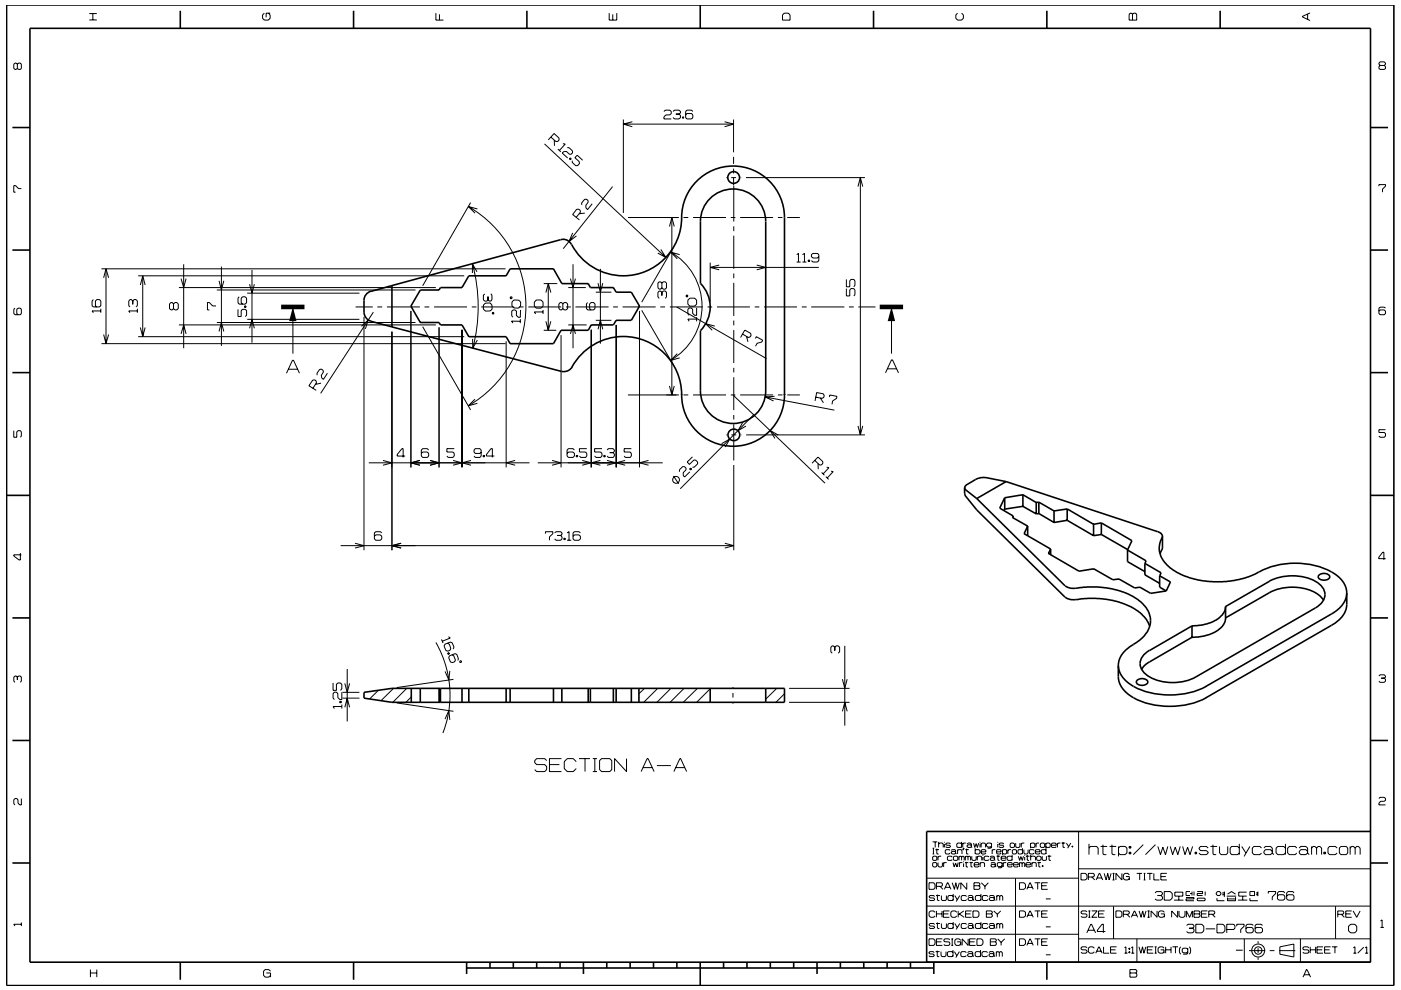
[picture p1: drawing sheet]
<svg xmlns="http://www.w3.org/2000/svg" width="297mm" height="210mm" viewBox="0 0 297 210" stroke-linecap="round" stroke-linejoin="round" font-family="sans-serif">
<g fill="none" stroke="#000" stroke-width=".21">
<path d="M3.7 13.6l-.3-.2h-.2l-.3 .2v.9l.3 .2 .5-.2M3.7 13.6l.2-.2h.4l.2 .2v.9l-.2 .2h-.4l-.2-.2M3.7 13.6v.9M18.9 4.2h1.6M18.9 2.9h1.6M19.7 2.9v1.3M56 2.8l-.3 .4v.7l.3 .4h.9l.4-.4v-.7l-.4-.4M57.3 2.8h-.9v.9M92.4 2.8v1.5h1.6M93.2 3v1.3M129.2 2.8v1.5h1.6v-1.5M129.9 3v1.3"/>
<path d="M166.3 2.8h.8l.4 .4v1.1h-1.6v-1.1zM203 2.8l-.4 .4v.7l.4 .4h.9l.4-.4v-.7l-.4-.4M239.6 2.8h.3l.2 .2 .3-.2h.3l.3 .2v1.3h-1.6v-1.3zM240.1 3v1.3M277.2 3v1.1M277.7 2.7l-1.6 .8v.1l1.6 .8M292.6 13.9l-.2-.3v-.2l.2-.3h.9l.2 .3v.2l-.2 .3M292.6 13.9l-.2 .2v.4l.2 .2h.9l.2-.2v-.4l-.2-.2M292.6 13.9h.9M115.4 30.5l25.8 24.1M116.8 29.1l1.1 .9h.3l.3-.3v-.4l-1-1-1.3 1.4M117.5 29.8l.1 1.1"/>
<path d="M118.3 31.6l.6 .6M119.3 30.5l.5 .1-1.2 1.3M120.3 31.3h.3l.8 .7v.4l-.3 .3h-.4l-.6-.6-.6 .1-.3 .3 1.2 1M120.9 33.5l.2 .2-.2 .2-.2-.2zM121 33.6l-.2 .2M123.5 34l-1.1-1.1-.5 .5 .9 .9 .1 .4-.4 .4h-.4l-.8-.6v-.4M129.9 39.6l-10.5 13.1M132.2 26.3h23.3M132.2 25.4v19.8M134.1 25.8l-1.9 .5 1.9 .6M140.8 23.7l.3-.3h.9l.3 .3v.4l-.3 .3h-.8l-.4 .4v.4h1.5M142.7 23.7l.3-.3h1l.3 .3v.3l-.3 .2"/>
<path d="M143.3 24.2h.7M144 24.2l.3 .3v.4l-.3 .3h-1l-.3-.3M144.7 24.8h.2v.3h-.2zM144.8 24.8v.3M146.9 23.7l-.3-.3h-1l-.2 .3v1.2l.2 .3h1l.3-.3v-.5l-.3-.3h-1l-.2 .3M153.6 25.8l1.9 .5-1.9 .6M153.9 37.7h.2M155 37.7h1M155.5 25.4v6.9M155.5 33.3v1.5M155.5 35.8v1M155.5 37.8v1.5"/>
<path d="M155.6 39.4v7.6M157.1 37.7h.1M158.2 37.7h25.2M181.9 39.6l.5-1.9 .5 1.9M182.4 37.7v54.5M292.4 39.5v-.3h1.3v.3l-.6 .6v.7M4.5 40h-.6l-.6-.6h-.4v1.4h.4M21.5 57h85.7M22 58.9l.5-1.9 .5 1.9M22.5 57v15.9M29.3 58.5h69.1M30.3 58.5v12.9"/>
<path d="M38.4 59.1l.5 1.9 .6-1.9M38.9 56v17.9M46.4 59.6l.5 1.9 .6-1.9M46.9 56.6v16.8M53.4 57.2v15.5M99.3 43.8a24.4 24.4 0 0 1 0 42.3M99.8 43l-10.2 17.6M100.2 55.9a34.6 34.6 0 0 1 0 17.9M101.1 57.7l-.9-1.7v1.9M101.2 44.3l-1.9-.5 1.4 1.4M120.9 59.1l.6 1.9 .5-1.9M121.4 49.4l-.7 1.8 1.5-1.2"/>
<path d="M121.5 56v17.9M122.2 46.1l.9-1.1-.1-.4-.3-.2h-.4l-.9 1.1 1.4 1.1M124 45.2l-1.2 .1M125.6 43.2l-1 1.2-.4-.3v-.5l.5-.7v-.4l-.4-.3-.4 .1-.6 .7 .1 .5M127.3 57v15.9M133.1 46.1h10.8M140.1 52.9l1.1 1.7-1.8-.9M141.9 48l.6-1.9 .5 1.9M142.2 53.5a13.2 13.2 0 0 1 0 22.9M142.4 46.1v37.7M142.7 52.6l-6.6 11.5M144.1 54l-1.9-.5 1.4 1.4"/>
<path d="M144.9 46.1h1M146.9 46.1h7M150.6 55.7v8.4M150.6 56.7h23M152.5 56.2l-1.9 .5 1.9 .5M154.9 46.1h1M155.6 48v1M155.6 50v7M155.6 58v1M155.6 60v7M156.9 46.1h7M160.4 56.2l1.9 .5-1.9 .5"/>
<path d="M164.9 46.1h1M166.9 46.1h2.7M168.9 54l.4-.2v1.8M168.9 55.6h.9M170.1 55.6h.9M170.1 54l.5-.2v1.8M171.4 55.2h.3v.3h-.3zM171.5 55.2v.3M173.6 54.4l-.3 .3h-1l-.3-.3v-.4l.3-.2h1l.3 .2v1.3l-.3 .3h-1l-.3-.3M179.4 59.3v1.5h.8v-1.2l.2-.3h.6l.3 .3v.9l-.3 .3M3.2 65.4l-.3 .2v.9l.3 .3h1.1l.2-.3v-.9l-.2-.2h-.5l-.2 .2v.9l.2 .3M19.8 63.5l-.3 .3v1.1l.3 .2h1.3l.3-.2v-1.1l-.3-.3h-.6l-.3 .3v1.1l.3 .2"/>
<path d="M21.4 65.9h-1.9l.3 .4M21.4 65.5v.8M21.5 72.9h85.7M22 70.9l.5 2 .5-2M28.1 63.8l.3-.3h.4l.3 .3v1.1l-.3 .2M28.1 63.8l-.2-.3h-.3l-.3 .3v1.1l.3 .2M28.1 63.8v.8M29.1 65.9h-1.8l.3 .4M29.1 65.5v.8M29.3 71.4h69.1M29.8 69.5l.5 1.9 .5-1.9M29.8 60.4l.5-1.9 .5 1.9"/>
<path d="M36.8 64.5l-.3-.3h-.3l-.3 .3v.9l.3 .3h.3l.3-.3M36.8 64.5l.3-.3h.4l.3 .3v.9l-.3 .3h-.4l-.3-.3M36.8 64.5v.9M37.9 68.9h54.5M37.9 61h54.5M38.4 70.8l.5-1.9 .6 1.9M45.8 64.9h-.7l-.7-.7h-.4v1.5h.4M46 68.4h42.1M46 61.5h42.1M46.4 70.3l.5-1.9 .6 1.9M50.5 65.6v1.5h.6v-1.2l.3-.3h.6l.3 .3v1l-.3 .2M50.7 62.9l-.2 .3v1l.2 .3h1.3l.3-.3v-1l-.3-.3h-.6l-.3 .3v1l.3 .3"/>
<path d="M51.9 64.9h.3v.3h-.3zM51.9 65.1h.3M52.4 67.7h23.8M52.4 62.2h23.8M52.9 69.6l.5-1.9 .5 1.9M52.9 60.3l.5 1.9 .5-1.9M60.7 79.2l1.3-2.8h.2l1.3 2.8M61.2 78.3h1.9M62.1 65.1v9.9M69.4 79.2l-.8 1.3-.4-.3-.1-.6 .5-.7-.1-.4-.4-.2-.4 .1-.5 .8 .1 .4M75.4 65.1h3.6M76.6 69.2l1.5-1.3-.6 1.9"/>
<path d="M77.2 67.2v49.5M79.2 66.2l-11.2 17.2M80 65.1h1M82 65.1h7M83.1 70.4v46.3M87.1 65.9v33.2M89.6 69.3l10.2 17.6M90 65.1h1M92 65.1h7M93.1 69.4v29.7M98 69.9v29.2M100 65.1h1"/>
<path d="M100.2 71.9v1.9l1-1.7M102 65.1h7M102.5 64.7l.4-.4h1l.4 .4v.9l-.4 .3-1 .1-.4-.4zM102.8 62.3l-.3 .3v1l.3 .3h.4l.3-.3M103.5 62.9v.7M104.1 62.3l.2 .3v1l-.2 .3h-.3l-.3-.3M104.5 66.2l.2 .2-.1 .2-.2-.1zM107.3 72.4v26.7M108.2 63.1l.3-.2 .1 .3-.3 .2zM108.5 64l.5-.4 1 .1 .4 .4v.8l-.5 .5-.9-.1-.5-.4zM110 65.1h1M110.3 68.1h-1.8l.3 .4"/>
<path d="M110.3 67.7v.8M110.4 65.7l-.1 1.6h-.4l-.4-.4v-.9l-.3-.3h-.4l-.3 .3v1l.3 .3M112 65.1h7M113.7 63.6h1l.4 .5v.8l-.4 .5h-1l-.4-.5v-.8zM115.1 66.2h-1.8l.3 .4M115.1 65.7v.9M115.3 60.2h2.9M115.3 70.1h2.6M115.7 62.1l.5-1.9 .6 1.9M115.7 68.2l.5 1.9 .6-1.9M116.2 60.2v9.9M119 71.1v28"/>
<path d="M119.3 64.5l-.2-.3h-.3l-.3 .3v.9l.3 .3h.3l.2-.3M119.3 64.5v.9M119.3 64.5l.3-.3h.5l.3 .3v.9l-.3 .3h-.5l-.3-.3M120 65.1h1M120.5 68.9h3.9M120.5 61h3.7M120.9 70.8l.6-1.9 .5 1.9M122 65.1h7M124.6 64.2l-.3 .3v.9l.3 .3h1.3l.3-.3v-.9l-.3-.3h-.6l-.3 .3v.9l.3 .3M125.3 69.9v29.2M126.3 67.9h3.3M126.3 62h3.3"/>
<path d="M126.8 60.1l.5 1.9 .5-1.9M126.8 69.8l.5-1.9 .5 1.9M130 65.1h1M130.6 68.9v30.2M132 65.1h7M135.6 65.9v33.2M136.1 65.8l6.6 11.5M140 65.1h1M140.3 62l-.3-.3h-.2l-.3 .3v1l.3 .3M140.3 60l-.3-.2h-.2l-.3 .2v1l.3 .3h.2l.3-.3M140.3 62l.3-.3h.5l.2 .3v1l-.2 .3M140.3 60v1"/>
<path d="M140.3 62v.7M140.3 60l.3-.2h.5l.2 .2v1l-.2 .3h-.5l-.3-.3M142 65.1h7M143.5 65.1l19 11M143.6 75l-1.4 1.4 1.9-.5M145.5 62.7l.2-.1 .1 .3-.2 .1zM146.3 63.2h1l.4 .5v.8l-.4 .4h-1l-.5-.4v-.8zM147.7 65.3v1.6h-.4l-.4-.4v-.9l-.3-.3h-.5l-.3 .3v1l.3 .3M147.7 67.7h-1.9l.3 .5M147.7 67.3v.9M150 65.1h1M151.6 69.2l-2-.5 1.4 1.4"/>
<path d="M152 65.1h7M155.6 68v1M155.6 70v7M155.6 78v1M157.4 70.9l1.3 .7 .3-.1 .3-.4-.2-.4-1.2-.7-.9 1.6M158.3 71.4l.3 1.1M160 65.1h1M160.1 71.8l.3-.4 1.3 .8-.2 .4-1 .2-.3 .6M162 65.1h7M170 65.1h1M172 65.1h7M179.4 61.2v1.6h.8v-1.3l.2-.3h.6l.3 .3v1l-.3 .3"/>
<path d="M180 65.1h1M182 65.1h3.6M187.7 79.1l1.3-2.8h.2l1.3 2.8M188.2 78.2h1.9M189 65.1v9.9M293.7 65.4l-.2-.3h-.9l-.2 .3v1.1l.2 .3h.9l.2-.3v-.5l-.2-.3h-.9l-.2 .3M2.9 91.3v1.4h.7v-1.1l.2-.3h.5l.2 .3v.9l-.2 .2M66.3 82.4l.8-1.2-.1-.4-.3-.2h-.4l-.8 1.2 1.6 1M68.1 81.3l-1.2 .2M78.2 98.2h34.1M81.2 97.7l1.9 .5-1.9 .5M85.9 96.7h-1.7v-.3l1-1.2h.3v1.8"/>
<path d="M89 97.7l-1.9 .5 1.9 .5M90.9 95.5l-.3-.3h-1l-.3 .3v1.2l.3 .3h1l.3-.3v-.5l-.3-.3h-1l-.3 .3M91.2 97.7l1.9 .5-1.9 .5 1.9-.5-1.9-.5M96.1 97.7l1.9 .5-1.9 .5M96.3 95.2h-1.6v.7h1.3l.3 .3v.5l-.3 .3h-1l-.3-.3M99.9 97.7l-1.9 .5 1.9 .5M100.7 84.7l-1.4 1.4 1.9-.6M102 95.9l-.2 .3h-1l-.3-.3v-.4l.3-.3h1l.2 .3v1.2l-.2 .3h-1l-.3-.3M102.4 96.6h.3v.3h-.3zM102.6 96.6v.3M104.8 96.7h-1.7v-.3l1-1.2h.3v1.8M109.2 97.7l-1.9 .5 1.9 .5"/>
<path d="M114 98.2h26.5M117.1 97.7l1.9 .5-1.9 .5M121.8 95.5l-.3-.3h-1l-.3 .3v1.2l.3 .3h1l.3-.3v-.5l-.3-.3h-1l-.3 .3M122.2 96.6h.3v.3h-.3zM122.3 96.6v.3M123.4 97.7l1.9 .5-1.9 .5M124.4 95.2h-1.6v.7h1.4l.2 .3v.5l-.2 .3h-1.1l-.3-.3M127.3 97.7l-2 .5 2 .5M127.6 95.2h-1.5v.7h1.2l.3 .3v.5l-.3 .3h-.9l-.3-.3M128 96.6h.3v.3h-.3zM128.2 96.6v.3M128.7 97.7l1.9 .5-1.9 .5"/>
<path d="M128.7 95.5l.3-.3h1l.3 .3v.2l-.3 .3M129.3 96h.7M130 96l.3 .3v.4l-.3 .3h-1l-.3-.3M132.5 97.7l-1.9 .5 1.9 .5M133.1 83.8h10.8M133.9 95.2h-1.6v.7h1.3l.3 .3v.5l-.3 .3h-1l-.3-.3M137.5 97.7l-1.9 .5 1.9 .5M141.9 81.9l.5 1.9 .6-1.9M144.9 83.8h1M146.3 99.4l.2 .2M146.4 99.3l.2 .2-.2 .2-.2-.2zM146.8 96.9l-1.1 1.1 .5 .5 .9-.9h.4l.4 .4v.4l-.7 .7h-.4"/>
<path d="M146.9 83.8h7M153 94.1l1.7-1-.9 1.7M154 92.2h.1M154.9 83.8h1M155.1 92.2h1M155.4 83.8l19.5 18.7M155.6 80v7M155.6 88v1M155.6 90v7.7M155.6 98.6v18.1M156.9 83.8h7M157.1 92.2h.1"/>
<path d="M157.4 89.7l-.9 1.6 1.7-.9M158.2 92.2h25.2M159.9 87.8l-15.7 15.9M162.2 84.2l14.7 2.8M164.2 84.1l-2 .1 1.8 .8M164.9 83.8h1M165 92.3l-1.7-1 1 1.7M166.9 83.8h2.7M172.8 97.7l1 .9h.4l.3-.3v-.4l-1.1-1-1.2 1.4M172.9 84.2l1.4 .3 .4-.2 .1-.4-.3-.4-1.4-.2-.3 1.7M173.4 98.3l.1 1.2M173.9 84.4l.7 1"/>
<path d="M175.3 99.1l.5 .1-1.3 1.3M175.9 84.2v-.4l1.6 .3-.1 .4-.9 .5-.1 .8M176.2 99.9l.5 .1-1.3 1.4M181.9 90.3l.5 1.9 .5-1.9M293.7 91.1h-1.3v.6h1.1l.2 .3v.5l-.2 .2h-.9l-.2-.2M4.3 117.3v1.5h-.2l-1.2-.9v-.2h1.6M75.3 115.2l1.9 .5-1.9 .5M80.9 113l-.3-.2h-.9l-.3 .2v1.3l.3 .3h.9l.3-.3v-.6l-.3-.3h-.9l-.3 .3M85 115.2l-1.9 .5 1.9 .5M115.7 113.2v-.4h1.5v.4l-.7 .7v.7M117.6 113l.3-.2h1l.3 .2v.3l-.3 .3M118.2 113.6h.7"/>
<path d="M118.9 113.6l.3 .3v.4l-.3 .3h-1l-.3-.3M119.5 114.2h.3v.3h-.3zM119.7 114.2v.3M120.2 114.6h.9M120.2 113l.4-.2v1.8M123.1 113l-.3-.2h-1l-.3 .2v1.3l.3 .3h1l.3-.3v-.6l-.3-.3h-1l-.3 .3M142.8 101l1.1 1.6M143.1 101.1h.1M144.1 100.1v-.5l.6-.6h.4l.4 .3v.3l-.6 .6v.7l.3 .3 1.1-1.1M153.7 115.2l1.9 .5-1.9 .5M155.6 115.7h-83.4M174.2 100.2l.6 .6"/>
<path d="M175.1 101.1l.6 .6M293.8 118.5h-1.5v-.3l.9-1.1h.2v1.6M92.4 136.3a22.2 22.2 0 0 1 1.5 19.2M93.6 135.6l.3 .8M94.9 136.4l.4 .2 .3 .9-.2 .4-.5 .2-.4-.1-.4-1 .2-.4 1.2-.4 .4 .1 .4 1-.2 .4M94.9 138.5l.3-.1 .1 .3-.3 .1zM95.1 135l.4 .3-1.7 .7M95.3 138.5l-.3 .2M95.8 138.9l.4 .2 .4 .9-.2 .4-.5 .1-.4-.1-.4-.9 .2-.4 1.2-.5 .4 .2 .3 .9-.1 .4M177 137.3l-.3-.3h-.3l-.2 .3v1l.2 .2M177 137.3l.3-.3h.4l.3 .3v1l-.3 .2M177 137.3v.7"/>
<path d="M179.1 137v16.9M3.7 143.6l-.3-.2h-.2l-.3 .2v.9l.3 .2M3.7 143.6l.2-.2h.4l.2 .2v.9l-.2 .2M3.7 143.6v.6M70.6 144.9v1.5h.7v-1.2l.3-.3h.6l.3 .3v.9l-.3 .3M72 148.8h.3v.3h-.3zM72 148.9h.3M72.5 146.8v1.6h-.5l-.4-.4v-.9l-.3-.3h-.4l-.3 .3v1l.3 .3M72.5 149.9h-1.9l.3 .4M72.5 149.4v.9M72.6 148.1h3.6M72.6 146.8h3.6"/>
<path d="M73.1 144.9l.5 1.9 .5-1.9M73.1 150l.5-1.9 .5 1.9M73.6 141.9v11.1M80.2 146.4l-1.8 1.8M83.4 146l-2.6 2.6M84.1 149.1l12 1.8M86.2 146l-2.9 3M87.2 147.8l-1.1 1.2M94.4 152.5l.8-1.8 .2 2M95.4 142.3l-.2 1.9-.8-1.8M96.1 144.1l-12 1.7M97.5 140.2h.3v.3h-.3z"/>
<path d="M136.6 146l-1.1 1.1M139.4 146l-2.9 3M142.2 146l-2.9 3M145 146l-2.9 3M147.9 146l-3 3M150.6 148.9l-.1 .1M150.6 146.1l-2.9 2.9M155.4 145.7v.3M155.4 147v.9M155.4 149v.3M164.7 146l-2.4 2.3M166.3 147.1l-1.8 1.9"/>
<path d="M167.3 149h12.8M167.3 146h12.8M178.6 144.1l.5 1.9 .5-1.9M178.6 150.9l.5-1.9 .5 1.9M292.4 143.4l.2-.3h.9l.2 .3v.2l-.2 .2M292.9 143.8h.6M293.5 143.8l.2 .3v.4l-.2 .2h-.9l-.2-.2M4.5 169.4v1.3h-.3l-.4-.4v-.7l-.2-.2h-.4l-.3 .2v.9l.3 .2M115.9 161.3l-.4-.4h-1.7l-.4 .4v.4l.4 .5h1.7l.4 .4v.6l-.4 .5h-1.7l-.4-.5M116.5 162.2h2.1M119 160.9h-2.5v2.8h2.5M122.2 161.5l-.7-.6h-1.2l-.7 .6v1.5l.7 .7h1.2l.7-.7"/>
<path d="M122.8 160.9h2.3M124 160.9v2.8M125.7 160.9h.9M125.7 163.7h.9M126.1 160.9v2.8M127.1 161.3l.4-.4h1.8l.4 .4v1.9l-.4 .5h-1.8l-.4-.5zM132.8 160.9v2.8l-2.5-2.8v2.8M135.9 163.7l1.3-2.8h.2l1.3 2.8M136.4 162.8h1.9M139.3 162.4h2.9M142.9 163.7l1.2-2.8h.2l1.3 2.8M143.3 162.8h1.9"/>
<path d="M197.7 178.6h1M197.7 179.9h.4M197.9 179.9v1.2M198.3 178.6v1.1M198.6 180v1.1h.4M199 179l.2-.2h.6l.2 .2v.7M199 178.6v1.1M200.2 178.6v.1M200.2 179v.7M201.5 179l-.2-.2h-.6l-.2 .3 .2 .2h.6l.2 .3-.2 .1h-.6l-.2-.1M203.9 179l-.2-.2h-.7l-.1 .2v.6l.1 .1h.7l.2-.1M203.9 178.6v1.1"/>
<path d="M204.1 178.8v.9M204.2 179.9h.2l-.2 .4zM204.3 179.9l-.1 .4M204.8 178.8h-.5l-.2 .2M204.9 180v1.1h.4M205 179l.2-.2h.6l.2 .2v.6M206 179.4l-.2-.2h-.6l-.2 .2 .2 .3h.6l.2-.1M206 179.6l.1 .1M206.4 178.8l.3 .9 .3-.8 .2 .8 .3-.9M206.8 179.9v1.2M207.8 178.6v.1M207.8 179v.7"/>
<path d="M208 179l.2-.2h.5l.3 .2v.7M208 178.8v.9M210.2 179l-.2-.2h-.6l-.2 .2v.4l.2 .3h.6l.2-.3M210.2 178.8v.9l-.2 .2h-.6M211.5 178.6v.1M211.5 179v.7M212.8 179l-.2-.2h-.6l-.2 .3 .2 .2h.6l.2 .3-.2 .1h-.6l-.2-.1M214.3 178.8h.6l.2 .2v.6l-.2 .1h-.6l-.1-.1v-.6zM215.3 178.8v.8l.2 .1h.6l.1-.1v-.8M216.5 178.8v.9M216.8 179.9v1.2M217.2 178.8h-.5l-.2 .2"/>
<path d="M218.5 179l.2-.2h.5l.2 .2v.6l-.2 .1h-.5l-.2-.1M218.5 178.8v1.1M219.7 178.8v.9M220.3 178.8h-.5l-.1 .2M220.6 179l.2-.2h.5l.2 .2v.6l-.2 .1h-.5l-.2-.1zM221.7 179l.3-.2h.5l.2 .2v.6l-.2 .1h-.5l-.3-.1M221.7 178.8v1.1M221.8 179.9v1.2M222.9 179.3h1l-.1-.5h-.7l-.2 .2v.6l.2 .1h.7l.1-.1M224.2 178.8v.9M224.8 178.8h-.4l-.2 .2M225.1 178.8h.7"/>
<path d="M225.4 178.6v1.1h.4M226.1 178.8l.5 .8M227 178.8l-.6 1.1M227.3 179.4h.2v.3h-.2zM227.4 179.4v.3M228.7 176.4v27.7M230.9 179.9l.3-.4h1.3l.3 .4v1.4M230.9 179v2.3M233.3 179.5h1.4M233.8 179.2v1.9l.2 .2h.6M235.2 179.5h1.4M235.8 179.2v1.9l.2 .2h.5"/>
<path d="M237.1 179.9l.4-.4h1l.4 .4v1l-.4 .4h-1l-.4-.4M237.1 179.5v2.1M239.4 179.5h.4v.4h-.4zM239.6 179.5v.4M242.4 179.2l-2.1 2.1M245 179.2l-2.1 2.1M245.5 179.5l.5 1.8 .5-1.6 .6 1.6 .5-1.8M248.1 179.5l.5 1.8 .6-1.6 .5 1.6 .5-1.8M250.7 179.5l.5 1.8 .6-1.6 .5 1.6 .6-1.8M256.2 179.9l-.4-.4h-1.2l-.4 .4 .4 .5h1.2l.4 .5-.4 .4h-1.2l-.4-.4M256.6 179.5h1.5M257.2 179.2v1.9l.1 .2h.6"/>
<path d="M258.6 179.5v1.4l.3 .4h1.1l.3-.4v-1.4M262.8 179.9l-.4-.4h-1.2l-.4 .4v1l.4 .4h1.2l.4-.4M262.8 179v2.3M263.3 179.5l.9 1.4M265 179.5l-1.2 2.1M267.5 179.9l-.4-.4h-1.2l-.4 .4v1l.4 .4h1.2l.4-.4M268 179.9l.3-.4h1.1l.3 .4v1M272.5 179.9l-.3-.4h-1.3l-.3 .4v1l.3 .4h1.3l.3-.4M272.5 179v2.3M274.9 179.9l-.3-.4h-1.2l-.4 .4v1l.4 .4h1.2l.3-.4M275.5 179.9l.3-.4h1.1l.3 .4v1M278.1 179.9l.3-.4h.4l.3 .4"/>
<path d="M278.1 179.5v1.8M279.1 179.9l.4-.4h.3l.4 .4v1.4M279.1 179.9v1.4M283.5 179.9l-.4-.4h-1.2l-.3 .4v1l.3 .4h1.2l.4-.4M284.3 179.5h1.1l.3 .4v1l-.3 .4h-1.1l-.3-.4v-1zM286.3 179.9l.3-.4h.3l.4 .4M286.3 179.5v1.8M287.3 179.9l.4-.4h.3l.4 .4v1.4M287.3 179.9v1.4M292.4 169.4l.2-.3h.9l.2 .3v.3l-.2 .3h-.8l-.3 .3v.4h1.3M4.5 195.7v.7M4.5 196h-1.6l.3 .4"/>
<path d="M196.5 198.2h32.2M196.5 192.2h94.1M196.6 186.3h32.1M197 199.1h.9l.3 .4v.7l-.3 .3h-.9zM197 187.2h.9l.3 .4v.7l-.3 .3h-.9zM197.7 181.1h.4M197.7 181.8l.2-.2h.6l.1 .2v.5l-.1 .2h-.6l-.2-.2zM197.7 183.1l.2-.1h.6l.1 .1v.6l-.1 .2h-.6l-.2-.2zM198.2 190.2l-.2-.3h-.8l-.2 .3 .2 .3h.8l.2 .3-.2 .2h-.8l-.2-.2M198.2 196.1l-.2-.2h-.8l-.2 .2 .2 .3h.8l.2 .2-.2 .3h-.8l-.2-.2M198.2 193.5l-.2-.3h-.7l-.3 .3v.8l.3 .3h.7l.2-.3M198.3 180.2h.8"/>
<path d="M198.5 189.9h.8M198.5 195.9h.8M198.5 188h1.1l.2-.2v-.4l-.2-.2h-1.1v1.4M198.5 199.8h1.1M198.5 193.2v1.4M198.5 193.8h1.2M198.7 189.7v1.2l.5 .1M198.7 195.7v1.1l.5 .1M198.9 183v.7l.2 .2h.5l.2-.2v-.7M198.9 181.6v.9M199.3 188l.6 .6M199.6 181.6h-.5l-.2 .2"/>
<path d="M199.6 189.9v.9l.2 .2h.6l.3-.2v-.9M199.6 195.9v.8l.2 .2h.6l.3-.2v-.8M199.7 193.2v1.4M199.8 199.1h-1.3v1.4h1.3M200 193.8h1.1M200.1 183v.9M200.2 188.6l.7-1.4h.1l.6 1.4M200.4 188.2h1M200.7 183h-.5l-.1 .1M201.3 193.2h-1.3v1.4h1.3M201.4 199.3l-.2-.2h-.9l-.2 .5 .2 .2h.9l.2 .2v.3l-.2 .2h-.9l-.2-.2M201.4 180.4l-.1-.2h-.7l-.2 .2v.5l.2 .2h.7l.1-.2"/>
<path d="M201.7 180.4l.2-.2h.5l.2 .2v.5M201.7 199.1h.4M201.9 199.1v1.4M201.9 187.2l.5 1.4 .2-1.4 .4 1.4 .4-1.4M201.9 181.8l-.2-.2h-.7l-.1 .2v.5l.1 .2h.7l.2-.2M202.1 183l.2 .9 .3-.9 .3 .9 .3-.9M202.1 190.2l-.2-.3h-.7l-.2 .3v.6l.2 .2h.7l.2-.2M202.1 196.1l-.2-.2h-.7l-.2 .2v.6l.2 .2h.7l.2-.2M202.1 189.6v1.4M202.1 195.6v1.3M202.1 181.8l.2-.2h.6l.2 .2v.5l-.2 .2h-.6l-.2-.2zM202.4 189.9l.5 .9"/>
<path d="M202.4 195.9l.5 .8M202.6 180.8l-.2-.2h-.5l-.2 .2 .2 .3h.5l.2-.2M202.6 180.9l.2 .2M202.9 193.5l-.3-.3h-.7l-.3 .3v.8l.3 .3h.7l.3-.3M202.9 199.8h.8v.7M203 180.4l.2-.2h.6l.2 .2v.7M203 180.2v.9M203.2 193.2v1.4M203.3 181.8l.2-.2 .4 .2M203.3 181.6v.9M203.4 193.8l1 .8M203.4 183v.9"/>
<path d="M203.5 189.9l-.8 1.3M203.5 195.9l-.8 1.2M203.7 199.5l-.3-.4h-.7l-.3 .4v.7l.3 .3h.7l.3-.3M203.9 181.8v.7M203.9 181.8l.1-.2 .4 .2v.7M204 183h-.4l-.2 .1M204.3 182.7v.2M204.3 183.1v.8M204.3 193.2l-1.1 .8M204.6 183h.7M204.7 180.2h.7M204.7 181.6v.9"/>
<path d="M204.7 181.8l.1-.2 .4 .2M204.7 193.8h1.1M204.8 182.8v1l.4 .1M204.9 190.2l-.2-.3h-.7l-.2 .3v.6l.2 .2h.7l.2-.2M204.9 196.1l-.2-.2h-.7l-.2 .2v.6l.2 .2h.7l.2-.2M205 187.2v1.4l-1.3-1.4v1.4M205.2 190.2l.2-.3h.7l.2 .3v.6M205.2 196.1l.2-.2h.7l.2 .2v.6M205.2 181.8v.7M205.2 181.8l.2-.2 .4 .2v.7M205.3 199.1v1.4l-1.3-1.4v1.4M205.6 183h.7"/>
<path d="M205.6 199.8h1M205.9 182.8v1l.3 .1M206 193.2h-1.3v1.4h1.3M206 181.6v.7l.2 .2h.6l.2-.2v-.7M206.3 193.2h1l.3 .3v.8l-.3 .3h-1zM206.3 190.6l-.2-.2h-.7l-.2 .2 .2 .4h.7l.2-.2M206.3 196.5l-.2-.2h-.7l-.2 .2 .2 .4h.7l.2-.2M206.3 190.8l.2 .2M206.3 196.7l.2 .2M206.5 187.2h1.1l.2 .2-.2 .5 .2 .2v.3l-.2 .2h-1.1zM206.5 187.9h1.1M206.5 183.4h1.1l-.2-.4h-.7l-.2 .1v.6l.2 .2h.7l.2-.2"/>
<path d="M206.8 180.4l.1-.2h.7l.2 .2v.5l-.2 .2h-.7l-.1-.2M206.8 199.1h-1.2v1.4h1.2M207.1 199.1h1l.3 .4v.7l-.3 .3h-1zM207.2 181.8l.2-.2h.5l.2 .2v.7M207.2 181.6v.9M207.8 183.1l.2-.1h.6l.1 .1v.8M207.8 183v.9M208 190.2l-.2-.3h-.8l-.2 .3v.6l.2 .2h.8l.2-.2M208 196.1l-.2-.2h-.8l-.2 .2v.6l.2 .2h.8l.2-.2M208 189.6v1.4M208 195.6v1.3M208 180.7h1v-.3l-.2-.2h-.6l-.2 .2v.5l.2 .2h.6l.2-.2"/>
<path d="M208.1 187.2l.7 .8M208.4 181.3v.2M208.4 181.8v.7M208.8 188v.6M209.1 193.2h1.1l.2 .2-.2 .4 .2 .2v.3l-.2 .3h-1.1zM209.1 193.8h1.1M209.5 190.2l-.3-.3h-.7l-.2 .3v.6l.2 .2h.7l.3-.2M209.5 196.1l-.3-.2h-.7l-.2 .2v.6l.2 .2h.7l.3-.2M209.5 187.2l-.7 .8M209.7 181.8l-.2-.2h-.7l-.1 .2v.5l.1 .2h.7l.2-.2M209.7 190.2l.3-.3h.6l.2 .3v.6M209.7 196.1l.3-.2h.6l.2 .2v.6"/>
<path d="M209.9 181.8l.2-.2h.5l.3 .2v.5M210 199.1h1l.2 .2-.2 .5 .2 .2v.3l-.2 .2h-1zM210 199.8h1M210.1 183.1l.2-.1h.5l.2 .1v.6M210.4 180.2v.9M210.7 193.2l.8 .7M210.8 190.6l-.2-.2h-.6l-.3 .2v.2l.3 .2h.6l.2-.2M210.8 196.5l-.2-.2h-.6l-.3 .2v.2l.3 .2h.6l.2-.2M210.8 190.8l.2 .2M210.8 196.7l.2 .2M210.9 182.2l-.3-.3h-.5l-.2 .3 .2 .3h.5l.3-.2M210.9 182.3l.1 .2"/>
<path d="M211 183.5l-.2-.2h-.5l-.2 .2 .2 .4h.5l.2-.2M211 183.7l.2 .2M211 180.2h-.4l-.2 .2M211.3 181.6h.7M211.3 180.7h1l-.2-.5h-.6l-.2 .2v.5l.2 .2h.6l.2-.2M211.3 190.2l.2-.3 .5 .3M211.3 189.9v1.1M211.3 195.9v1M211.3 196.1l.2-.2 .5 .2M211.5 193.9v.7M211.5 199.1l.8 .8M211.6 181.4v1l.3 .1"/>
<path d="M212 190.2l.2-.3 .4 .3v.8M212 190.2v.8M212 196.1v.8M212 196.1l.2-.2 .4 .2v.8M212.2 193.2l-.7 .7M212.3 182h1v-.2l-.2-.2h-.6l-.2 .2v.5l.2 .2h.6l.2-.2M212.3 199.9v.6M212.5 183.1l-.2-.1h-.7l-.2 .1v.5l.2 .2h.7l.2-.2M212.5 183v.9l-.2 .2h-.7M212.6 180.4l.1-.2h.6l.1 .2v.5l-.1 .2h-.6l-.1-.2M212.6 180.2v1.1M212.7 183v.9"/>
<path d="M213 199.1l-.7 .8M213.4 183h-.5l-.2 .1M213.6 183.4h1l-.1-.4h-.7l-.2 .1v.6l.2 .2h.7l.1-.2M213.7 180.2v.9M214.4 180.2h-.5l-.2 .2M214.6 181.8l-.2-.2h-.7l-.2 .2v.5l.2 .2h.7l.2-.2M214.6 181.3v1.2M214.6 180.4l.2-.2h.5l.2 .2v.5l-.2 .2h-.5l-.2-.2zM214.9 183.4h1l-.2-.4h-.6l-.2 .1v.6l.2 .2h.6l.2-.2M215.3 186.3v17.8M215.9 181.6l.3 .9 .2-.8 .3 .8 .3-.9M216.2 183v.9"/>
<path d="M216.2 183.1l.2-.1 .3 .1M216.2 199.1h.9l.3 .4v.7l-.3 .3h-.9zM216.2 187.2h.9l.3 .4v.7l-.3 .3h-.9zM216.2 193.2h.9l.3 .3v.8l-.3 .3h-.9zM216.7 183.1l.2-.1 .4 .1v.8M216.7 183.1v.8M216.8 180.4l-.2-.2h-.6l-.2 .2v.5l.2 .2h.6l.2-.2M217.1 180.2v.7l.2 .2h.5l.2-.2v-.7M217.3 181.3v.2M217.3 181.8v.7M217.5 183.4h1l-.1-.4h-.7l-.2 .1v.6l.2 .2h.7l.1-.2M217.5 181.6h.8"/>
<path d="M217.7 194.6l.7-1.4 .7 1.4M217.7 188.6l.7-1.4 .7 1.4M217.8 181.4v1l.4 .1M217.9 194.1h1M217.9 188.2h1M218.5 181.8l.2-.2h.6l.2 .2v.7M218.5 181.3v1.2M218.8 183.1l.2-.1h.5l.2 .1v.8M218.8 183v.9M219.2 180.4l-.1-.2h-.7l-.2 .2v.5l.2 .2h.7l.1-.2M219.4 199.1h1.2M219.4 193.2h1.2"/>
<path d="M219.4 187.2h1.2M219.5 180.7h1l-.2-.5h-.6l-.2 .2v.5l.2 .2h.6l.2-.2M219.8 181.8l.2-.2h.5l.2 .2v.5l-.2 .2h-.5l-.2-.2zM220 183h.7M220 187.2v1.4M220 193.2v1.4M220 199.1v1.4M220.3 182.8v1l.3 .1M220.8 199.8h1.1M220.8 193.8h1.1M220.8 187.9h1.1M221 183.6h.1v.2h-.1z"/>
<path d="M221 181.6v.7l.1 .2h.6l.2-.2v-.7M221.1 183.6v.2M221.7 196.6h1.1M221.7 190.7h1.1M221.8 180.4l-.2-.2h-.6l-.2 .2v.5l.2 .2h.6l.2-.2M222.1 199.1h-1.3v1.4h1.3M222.1 187.2h-1.3v1.4h1.3M222.1 193.2h-1.3v1.4h1.3M222.1 181.6h.8M222.4 181.4v1l.4 .1M228.7 199.1h61.9M228.7 184.3h61.9"/>
<path d="M229.2 185.2h.9l.4 .4v.7l-.4 .3h-.9zM230.4 197.9l.9-1.9h.1l.9 1.9M230.5 193.4l-.2-.2h-.9l-.2 .2 .2 .4h.9l.2 .2v.3l-.2 .3h-.9l-.2-.3M230.7 197.3h1.3M230.8 186h1l.2-.2v-.3l-.2-.3h-1v1.4M230.8 193.2h.4M230.8 194.6h.4M231 193.2v1.4M231.5 186l.6 .6M231.5 193.2h1.1l-1.1 1.4h1.1M232.4 186.6l.6-1.4h.2l.6 1.4M232.6 186.2h1"/>
<path d="M232.9 193.8h1.1M234.1 185.2l.4 1.4 .4-1.4 .3 1.4 .4-1.4M234.2 193.2h-1.3v1.4h1.3M234.4 197.6h-1.7v-.3l.9-1.3h.3v1.9M235.9 185.2h.4M235.9 186.6h.4M236.1 185.2v1.4M236.1 192.2v6.9M236.6 193.2h1l.3 .3v.8l-.3 .3h-1zM237.9 185.2v1.4l-1.3-1.4v1.4M238.2 193.9h1l.2-.2v-.3l-.2-.2h-1v1.4M238.7 185.9h.7v.7"/>
<path d="M238.9 193.9l.7 .7M239.4 180.8h.4v.3h-.4zM239.4 185.6l-.3-.4h-.6l-.3 .4v.7l.3 .3h.6l.3-.3M239.6 180.8v.3M239.9 194.6l.6-1.4 .7 1.4M240.1 194.1h.9M241 185.2h1.1M241 199.1v5M241.5 193.2l.4 1.4 .4-1.4 .3 1.4 .4-1.4M241.6 185.2v1.4M242.5 185.2h.4M242.5 186.6h.4"/>
<path d="M242.7 185.2v1.4M243.2 185.2h1.1M243.3 193.2h.5M243.3 194.6h.5M243.5 193.2v1.4M243.8 185.2v1.4M244.6 185.2v1.4h1.2M244.9 189.4l.3-.3h1l.3 .3v.2l-.3 .3M245.3 193.2v1.4l-1.2-1.4v1.4M245.4 189.9h.8M246.1 193.8h.8v.8M246.1 185.9h1.1"/>
<path d="M246.2 189.9l.3 .3v.5l-.3 .2h-1l-.3-.2M246.8 189.1h1.3l.4 .4v1l-.4 .4h-1.3zM246.9 193.5l-.4-.3h-.6l-.3 .3v.8l.3 .3h.6l.4-.3M247.4 185.2h-1.3v1.4h1.3M248.9 190.9h2M249.1 189.2h1.7v.9h-1.7zM249.7 193.2v1.4l-1.3-1.4v1.4M249.9 190.1v.8M250 193.2v1.1l.3 .3h.6l.3-.3v-1.1M251.5 190.4h1.6v.3h-1.6v.3h1.6M251.5 194.6v-1.4l.7 1.4 .6-1.4v1.4M251.6 196.3l.3-.3h1l.3 .3v.3l-.3 .3"/>
<path d="M252.1 196.9h.8M252.3 189.1h-.8v.8h.8M252.3 189.5h.4M252.7 189.1v.8M252.9 196.9l.3 .2v.5l-.3 .3h-1l-.3-.3M253.1 193.2h1.1l.2 .2-.2 .4 .2 .3v.2l-.2 .3h-1.1zM253.1 193.8h1.1M253.2 189.1v.8M253.4 180.8h.3v.3h-.3zM253.5 196h1.3l.4 .5v.9l-.4 .5h-1.3zM253.5 180.8v.3M253.8 189.1h1.2v.4h-1.2v.4h1.2"/>
<path d="M254 190.5h1.4l.1 .4-.1 .1h-1.4l-.2-.1zM254.7 193.8h1.1M255.5 189.1v.8M255.6 197h2M256 193.2h-1.3v1.4h1.3M256.3 193.9h1l.3-.2v-.3l-.3-.2h-1v1.4M257 193.9l.6 .7M258 196h1.3l.4 .5v.9l-.4 .5h-1.3zM258 190.5v.5h1.6M258.1 189.1h.5l.3 .3v.2l-.3 .3h-.5l-.2-.3v-.2zM259.1 189.4h.5M259.1 189.8h.5"/>
<path d="M259.6 189.1v1.1M260.1 190.1h2M260.1 197.1h1.4l.3-.2v-.6l-.3-.3h-1.4v1.9M260.3 190.7h1.7M260.3 190.4v.6h1.7v-.6M260.3 189.6l.8-.5 .9 .5M262.2 196.5v-.5h1.6v.5l-.7 .6v.8M262.5 190.9h2M263.5 190.1v.8M263.8 199.1v5M264.3 189.2h-1.7v.9h1.7M265 189.1h1v.8h-1z"/>
<path d="M265 190.5v.5h1.7M265.7 196.3l-.3-.3h-.9l-.3 .3v1.3l.3 .3h.9l.3-.3v-.6l-.3-.3h-.9l-.3 .3M266.3 189.4h.4M266.3 189.8h.4M266.7 189.1v1M266.7 199.6v.5M267.7 196.3l-.3-.3h-1l-.3 .3v1.3l.3 .3h1l.3-.3v-.6l-.3-.3h-1l-.3 .3M268.9 189.5v-.4h1.6v.4l-.8 .7v.7M269.7 180.6l-.3-.4h-1.1l-.3 .4v.3l.3 .4h1.1l.3-.4M269.7 180.9l.4 .4M272.4 189.4l-.3-.3h-1l-.3 .3v1.3l.3 .2h1l.3-.2v-.6l-.3-.3h-1l-.3 .3M274.4 189.4l-.3-.3h-1l-.3 .3v1.3l.3 .2h1l.3-.2v-.6l-.3-.3h-1l-.3 .3"/>
<path d="M275.7 199.1v5M277.2 180.6l-.3-.4h-1.1l-.3 .4v.3l.3 .4h1.1l.3-.4M277.2 180.9l.4 .4M280.7 180.8h.3v.3h-.3zM280.9 180.8v.3M283.2 192.2v6.9M283.6 193.9h1.1l.2-.2v-.3l-.2-.2h-1.1v1.4M284.4 193.9l.6 .7M285.3 193.8h1.1M285.9 196.5l.5-.5h.8l.5 .5v.9l-.5 .5h-.8l-.5-.5zM286.6 193.2h-1.3v1.4h1.3M286.9 193.2l.8 1.4 .7-1.4"/>
<path d="M292.7 195.4l.3-.3v1.6M292.7 196.7h.7M19.2 206.4h1.3M19.2 205.7v1.6M20.5 205.7v1.6M56.5 206.4h.9v.9M57.4 206l-.4-.4h-.8l-.3 .4v.9l.3 .4h.8l.4-.4M198.1 202l-.2-.2h-.8l-.2 .2 .2 .3h.8l.2 .3-.2 .3h-.8l-.2-.2M198.4 201.8h.8M198.7 201.6v1.2l.4 .1M199.5 201.8v.9l.2 .2h.7l.2-.2v-.9M201.7 200.5h.4"/>
<path d="M202.1 202l-.3-.2h-.7l-.2 .2v.7l.2 .2h.7l.3-.2M202.1 201.5v1.4M202.3 201.8l.6 .9M203.4 201.8l-.8 1.3M204.9 202l-.3-.2h-.7l-.2 .2v.7l.2 .2h.7l.3-.2M205.1 202.1l.3-.3h.6l.2 .3v.6M206.2 202.5l-.2-.2h-.6l-.3 .2v.2l.3 .2h.6l.2-.2M206.2 202.7l.3 .2M207.9 202.1l-.2-.3h-.7l-.2 .3v.6l.2 .2h.7l.2-.2M207.9 201.5v1.4M209.4 202.1l-.2-.3h-.8l-.2 .3v.6l.2 .2h.8l.2-.2M209.7 202.1l.2-.3h.6l.2 .3v.6"/>
<path d="M210.7 202.5l-.2-.2h-.6l-.2 .2 .2 .4h.6l.2-.2M210.7 202.7l.2 .2M211.2 201.8v1.1M211.2 202.1l.2-.3 .5 .3M211.9 202.1l.2-.3 .4 .3v.8M211.9 202.1v.8M217.7 200.5l.7-1.4 .7 1.4M217.9 200.1h1M221.7 202.5h1.1M230.5 201l-.2-.2h-.9l-.2 .4 .2 .3h.9l.2 .2v.3l-.2 .2h-.9l-.2-.2M232 201.1l-.3-.3h-.6l-.3 .3v.8l.3 .3h.6l.3-.3M232.3 202.2l.7-1.4 .7 1.4"/>
<path d="M232.5 201.8h1M234 200.8v1.4h1.2M235.5 201.5h1M236.7 200.8h-1.2v1.4h1.2M238.4 202.2h.7M238.4 201l.3-.2v1.4M239.3 201.1h.3v.2h-.3zM239.3 201.9h.3v.2h-.3zM239.4 201.1v.2M239.4 201.9v.2M239.6 205.6h1.2l.2 .3-.2 .5 .2 .2v.4l-.2 .3h-1.2zM239.6 206.4h1.2"/>
<path d="M239.9 202.2h.6M239.9 201l.3-.2v1.4M241.5 200.8l.4 1.4 .3-1.4 .3 1.4 .4-1.4M243.2 201.5h1.1M244.5 200.8h-1.3v1.4h1.3M244.8 200.8h.4M244.8 202.2h.4M245 200.8v1.4M246.1 201.5h.7v.7M246.8 201.1l-.3-.3h-.6l-.4 .3v.8l.4 .3h.6l.3-.3M247.1 201.5h1.2M247.1 200.8v1.4"/>
<path d="M248.3 200.8v1.4M248.6 200.8h1.2M249.2 200.8v1.4M250.4 200.8a1.09 1.09 0 0 0 0 1.6M251.8 201.3l-.2-.2h-.7l-.2 .2v.6l.2 .2h.7l.2-.2M251.8 201.1v1.1l-.2 .2h-.7M252.1 200.8a1.1 1.1 0 0 1 0 1.6M262 201.5h1.5M264.8 201.6h3.4M266.7 201.1v1M266.7 203.1v.5M269.2 201.6h1"/>
<path d="M271.2 201.6h3.4M274.3 203l-2.9-.6v-1.6l2.9-.6v2.8M276.3 207.3l.7-1.6h.1l.8 1.6M276.5 206.8h1.1M277.5 201l-.2-.2h-.9l-.2 .4 .2 .3h.9l.2 .2v.3l-.2 .2h-.9l-.2-.2M277.8 201.5h1.1M277.8 200.8v1.4M278.9 200.8v1.4M279.2 201.5h1.1M280.5 200.8h-1.3v1.4h1.3M280.8 201.5h1.1M282.1 200.8h-1.3v1.4h1.3"/>
<path d="M282.4 200.8h1.1M283 200.8v1.4M286.9 202.2h.7M286.9 201l.4-.2v1.4M289.1 200.9l-1.2 1.3M289.4 202.2h.7M289.4 201l.4-.2v1.4"/>
<circle cx="143.3" cy="101.8" r=".72"/>
<circle cx="266.8" cy="201.6" r="1.38"/>
<circle cx="266.8" cy="201.6" r=".79"/>
</g>
<g fill="none" stroke="#000" stroke-width=".34">
<path d="M1.4 1.1h294.1v207.9h-294.1zM6.4 6h284.2v198.1h-284.3zM38.2 2.3v3.7M75 2.3v3.7M111.7 2.3v3.7M148.5 1.1v4.9M185.2 2.3v3.7M222 2.3v3.7M258.7 2.3v3.7M2.6 27h3.7M290.6 27h3.7M2.6 53h3.7"/>
<path d="M121.2 51.9a1.89 1.89 0 0 0-2.3-1.1l-35.8 9.8M121.2 51.9a12.4 12.4 0 0 0 13.9 6.2 12.4 12.4 0 0 0 9.4-12 10.9 10.9 0 0 1 10.9-10.9 10.9 10.9 0 0 1 10.9 10.9v37.7v-.2a10.9 10.9 0 0 1-10.9 11 10.9 10.9 0 0 1-10.9-11v.2a12.4 12.4 0 0 0-9.3-12 12.4 12.4 0 0 0-13.9 6M148.5 47a6.9 6.9 0 0 1 6.9-6.9 6.9 6.9 0 0 1 6.9 6.9M148.5 47v13.1a7.1 7.1 0 0 1 0 10v12.8a6.9 6.9 0 0 0 6.9 6.9 6.9 6.9 0 0 0 6.9-6.9v-35.9M290.6 53h3.7M2.6 79h3.7M77.2 63.7v2.5a1.99 1.99 0 0 0 1.5 1.9M78.7 61.8a2.04 2.04 0 0 0-1.5 1.9M78.7 68.1l4.4 1.2M83.1 60.6v8.7M83.1 69.3l35.9 9.5M83.1 60.6l-4.4 1.2"/>
<path d="M89.1 61.5h4l.3-.5h4.6l1.4-2.5h7.9l.9-1.5h9.1l1.8 3.1 5.6 .1 .5 .8h4.8l.6 1h3.3l1.7 2.9-1.7 3h-3.3l-.5 1h-4.8l-.6 1.2h-5.7l-1.7 2.8h-9.1l-.9-1.5h-7.9l-1.4-2.5h-4.6l-.3-.5h-4l-2-3.5zM121.3 77.8a2.09 2.09 0 0 1-2.2 1M290.6 79h3.7M1.4 105.1h4.9M204.5 103.5l.1 1.6 2.5 3.1 18.7 18.5M204.5 103.5l.3 .4 2.3 1.8M207.1 105.7l18.7 18.5M213 105.6l-1 2.2 2.8 1.6M213 108l-.2 .3M213 105.6v2.4M213.3 102.1l-4.3-.8h-.9l-1.1 .3-2.1 1.2-.4 .7M213.3 102.1l-6.2 3.6"/>
<path d="M213.3 102.1l32.6 10.9M214.8 109.4l-.1 .4 3.2 1.8M214.8 109.4v.4M216.9 104.9l-3.9 .7M216.9 104.9l2.8 1.7M216.9 107.4l-3.9 .6M216.9 104.9v2.5M216.9 107.4l2.8 1.6M217.9 111.6l-.8 1.6 5.7 3.3M217.9 111.6v2M219.7 106.6v2.4M220.3 106.5l-.6 .1"/>
<path d="M220.3 108.9l-.6 .1M220.3 106.5v2.4M220.3 106.5l3.2 1.9M220.3 108.9l3.2 1.9M222.8 116.5l-.5 .9 6.5 3.8 3.1-.6 4.1 2.4 1.2-.2 3.4 1.9 1.1-.2 2.3 1.3 3.3-.5M222.8 116.5v1.1M223.5 108.4v2.4M226.3 107.9l-2.8 .5M226.3 110.4l-2.8 .4M226.3 107.9v2.5M226.3 107.9l5.6 3.3M226.3 110.4l5.6 3.2"/>
<path d="M231.9 111.2l1.6-.3v2.5l-1.6 .2M231.9 111.2v2.4M233.5 113.4l5.6 3.2M233.5 110.9l6.5 3.8-.9 2M239.1 116.7l3.9 2.3-.3 .5M239.1 116.7v2.4l3.6 2.1M242.7 119.5v2.4l3.2 1.8M242.7 119.5l3.5 2-.3 .6M245.9 112.9l.4 .4 .2 .5M246.5 113.8l-.6 1.7a5.2 5.2 0 0 0 2.6 5.2l1.9 1.1 1.8 .7 1.8 .5 2.5 .4h2.7l2.5-.3 3.6-1a19.3 19.3 0 0 1 12.2-2.4 11.4 11.4 0 0 1 7.2 3.6 4.1 4.1 0 0 1 .8 2.5M246.5 113.8v2.4l-.5 1.3M290.6 105.1h4.9"/>
<path d="M2.6 131.1h3.7M225.8 124.2a5.1 5.1 0 0 0 3.7 .4l3.3-.1 3.1 .4 2.2 .7 2.5 1.2a5.6 5.6 0 0 1 3.2 5.7v.2a6.6 6.6 0 0 1-3.5 4M225.8 126.7a2.92 2.92 0 0 0 2.3 .5M228.1 127.2l1.8-.2 2.5-.1 3.7 .5 1.7 .5 2.1 .8 2 1.5a5.8 5.8 0 0 1 1.9 2.6M240.3 136.7a5.4 5.4 0 0 0-3.2 4.4M245.9 122.1v2.4l1.4 .8M245.9 122.1l2.3 1.3-.9 1.9M252.7 135.2l-9.4 5.4-.7 .7-.5 .7M252.7 132.8v2.4M259.8 128.6v2.5M259.8 128.6a4.4 4.4 0 0 1-3.5 3.6l-1.8 .4-1.8 .2-8.9 5.2M259.8 131.1a4.2 4.2 0 0 1-3.3 3.4 11.7 11.7 0 0 1-3.8 .7"/>
<path d="M259.8 128.6l9.3-5.3a10.7 10.7 0 0 1 10.5 .5 2.77 2.77 0 0 1-.1 4.7l-26 15.1a10.5 10.5 0 0 1-10.4-.5 2.78 2.78 0 0 1 0-4.8l.7-.4M279.6 122.1a1.51 1.51 0 0 1 2.3 .2 1.4 1.4 0 0 1-2.4 0zM280.6 127.3a7.5 7.5 0 0 0-6.6-2.8l-2.3 .3-2 .6-9.9 5.7M285.5 125.8a5.4 5.4 0 0 1-3.2 4.4l-26.6 15.4M285.5 125.8a6.4 6.4 0 0 1-.8 4.8 7.5 7.5 0 0 1-2.4 2l-26.6 15.4M290.6 131.1h3.7M2.6 157.1h3.7M77.2 146.8l5.9-.8h83.2v3h-83.2l-5.9-.9zM87.2 146v3M89.1 146v3M93.1 146v3M93.4 146v3"/>
<path d="M98 146v3M99.4 146v3M107.3 146v3M108.2 146v3M117.3 146v3M119.1 146v3M124.7 146v3M125.2 146v3M130 146v3M130.6 146v3M133.9 146v3M135.5 146v3"/>
<path d="M150.6 146v3M162.3 146v3M237.1 141.1a5.4 5.4 0 0 0 3.2 4.5 17.2 17.2 0 0 0 15.4 0M237.1 141.1a6.4 6.4 0 0 0 .8 4.8 12.2 12.2 0 0 0 9.2 3.9 16.3 16.3 0 0 0 8.6-1.8M241 144.4a1.51 1.51 0 0 1 2.4 .2 1.4 1.4 0 0 1-2.5 0zM290.6 157.1h3.7M290.6 176.4h-94.1v27.7M2.6 183h3.7M290.6 183h3.7M38.2 204.1v3.7M75 204.1v3.7M98.9 205.3h99.1"/>
<path d="M98.9 204.1v2.5M103.9 204.1v1.2M108.8 204.1v1.2M113.8 204.1v1.2M118.7 204.1v1.2M123.7 204.1v2.5M128.6 204.1v1.2M133.6 204.1v1.2M138.6 204.1v1.2M143.5 204.1v1.2M148.5 204.1v4.9M153.4 204.1v1.2"/>
<path d="M158.4 204.1v1.2M163.3 204.1v1.2M168.3 204.1v1.2M173.2 204.1v2.5M178.2 204.1v1.2M183.1 204.1v1.2M188.1 204.1v1.2M193 204.1v1.2M198 204.1v2.5M222 204.1v3.7M258.7 204.1v3.7"/>
<circle cx="155.5" cy="37.7" r="1.25"/>
<circle cx="155.6" cy="92.3" r="1.24"/>
</g>
<path d="M59.6 65.1h5M186.5 65.1h5" fill="none" stroke="#000" stroke-width=".97" stroke-linecap="butt"/>
<path d="M62.1 65.1l.8 3h-1.6zM189 65.1l.8 3h-1.6z" fill="#000"/>
</svg>
